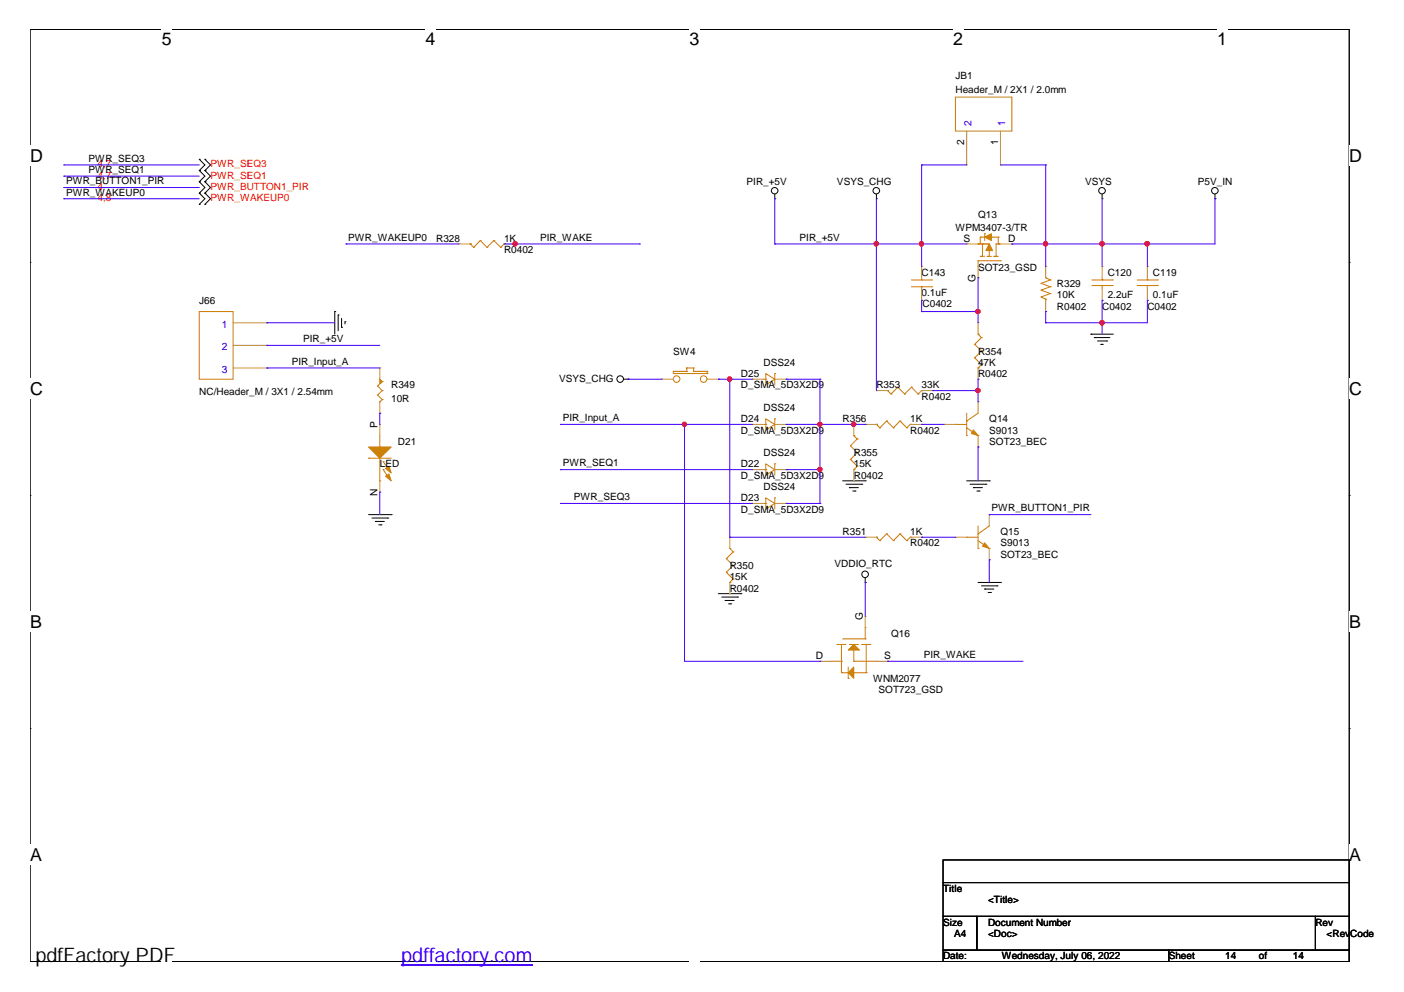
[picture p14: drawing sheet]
<svg xmlns="http://www.w3.org/2000/svg" width="297mm" height="210mm" viewBox="0 0 297 210" stroke-linecap="round" stroke-linejoin="round" font-family="sans-serif">
<defs><g id="words">
<g font-size="4.2">
<text x="7.5" y="203.6">pdfFactory 测试版本创建的</text>
<text x="28.7" y="203.6">PDF文档</text>
</g>
<text font-size="4.2" fill="#00f" x="84.9" y="203.6">pdffactory.com</text>
<g font-size="3.8">
<text x="34.2" y="9.6">5</text>
<text x="90" y="9.6">4</text>
<text x="145.9" y="9.6">3</text>
<text x="201.7" y="9.6">2</text>
<text x="257.5" y="9.6">1</text>
<text x="6.3" y="34.3">D</text>
<text x="285.5" y="34.3">D</text>
<text x="6.3" y="83.5">C</text>
<text x="285.5" y="83.5">C</text>
<text x="6.3" y="132.9">B</text>
<text x="285.5" y="132.9">B</text>
<text x="6.3" y="182.2">A</text>
<text x="285.5" y="182.2">A</text>
<text x="90" y="206.9">4</text>
</g>
<g font-size="2.2" fill="#00c">
<text x="205.5" y="26.6" transform="rotate(-90 205.5 26.6)">2</text>
<text x="212.7" y="26.6" transform="rotate(-90 212.7 26.6)">1</text>
<text x="46.9" y="69.3">1</text>
<text x="46.9" y="74.1">2</text>
<text x="46.9" y="78.9">3</text>
</g>
<g font-size="2.2">
<text x="204" y="30.6" transform="rotate(-90 204 30.6)">2</text>
<text x="211.2" y="30.6" transform="rotate(-90 211.2 30.6)">1</text>
<text x="203.8" y="51.1">S</text>
<text x="213.3" y="51.1">D</text>
<text x="206.4" y="59.7" transform="rotate(-90 206.4 59.7)">G</text>
<text x="79.8" y="90.5" transform="rotate(-90 79.8 90.5)">P</text>
<text x="79.8" y="105" transform="rotate(-90 79.8 105)">N</text>
<text x="182.5" y="131.1" transform="rotate(-90 182.5 131.1)">G</text>
<text x="172.6" y="139.4">D</text>
<text x="187.1" y="139.4">S</text>
</g>
<g font-size="2.1">
<text x="202.1" y="16.8">JB1</text>
<text x="202.1" y="19.7">Header_M / 2X1 / 2.0mm</text>
<text x="18.8" y="34.2">PWR_SEQ3</text>
<text x="14" y="39">PWR_BUTTON1_PIR</text>
<text x="14" y="41.4">PWR_WAKEUP0</text>
<text x="18.8" y="36.6">PWR_SEQ1</text>
<text x="157.9" y="39.2">PIR_+5V</text>
<text x="177.1" y="39.2">VSYS_CHG</text>
<text x="229.6" y="39.2">VSYS</text>
<text x="253.4" y="39.2">P5V_IN</text>
<text x="206.9" y="46.2">Q13</text>
<text x="73.7" y="50.9">PWR_WAKEUP0</text>
<text x="92.3" y="51.2">R328</text>
<text x="106.6" y="51.2">1K</text>
<text x="106.6" y="53.6">R0402</text>
<text x="114.3" y="50.9">PIR_WAKE</text>
<text x="169.2" y="50.9">PIR_+5V</text>
<text x="202.1" y="48.8">WPM3407-3/TR</text>
<text x="195" y="58.3">C143</text>
<text x="206.9" y="57.4">SOT23_GSD</text>
<text x="234.4" y="58.3">C120</text>
<text x="243.9" y="58.3">C119</text>
<text x="42.2" y="64.3">J66</text>
<text x="195" y="62.6">0.1uF</text>
<text x="195.2" y="65">C0402</text>
<text x="223.6" y="60.7">R329</text>
<text x="223.6" y="63.1">10K</text>
<text x="223.6" y="65.5">R0402</text>
<text x="233.2" y="65.5">C0402</text>
<text x="234.4" y="63.1">2.2uF</text>
<text x="242.7" y="65.5">C0402</text>
<text x="243.9" y="63.1">0.1uF</text>
<text x="61.7" y="77.2">PIR_Input_A</text>
<text x="64.1" y="72.4">PIR_+5V</text>
<text x="142.5" y="75">SW4</text>
<text x="161.5" y="77.4">DSS24</text>
<text x="206.9" y="75">R354</text>
<text x="206.9" y="77.4">47K</text>
<text x="42.2" y="83.6">NC/Header_M / 3X1 / 2.54mm</text>
<text x="82.8" y="82.2">R349</text>
<text x="118.3" y="80.8">VSYS_CHG</text>
<text x="156.8" y="79.8">D25</text>
<text x="156.8" y="82.2">D_SMA_5D3X2D9</text>
<text x="185.4" y="82.2">R353</text>
<text x="195" y="82.2">33K</text>
<text x="206.9" y="79.8">R0402</text>
<text x="82.8" y="85.1">10R</text>
<text x="119" y="89.1">PIR_Input_A</text>
<text x="156.8" y="89.4">D24</text>
<text x="161.5" y="87">DSS24</text>
<text x="178.3" y="89.4">R356</text>
<text x="192.6" y="89.4">1K</text>
<text x="195" y="84.6">R0402</text>
<text x="209.3" y="89.4">Q14</text>
<text x="84.2" y="94.1">D21</text>
<text x="156.8" y="91.8">D_SMA_5D3X2D9</text>
<text x="192.6" y="91.8">R0402</text>
<text x="209.3" y="91.8">S9013</text>
<text x="209.3" y="94.1">SOT23_BEC</text>
<text x="80.3" y="98.9">LED</text>
<text x="119" y="98.7">PWR_SEQ1</text>
<text x="156.8" y="98.9">D22</text>
<text x="156.8" y="101.3">D_SMA_5D3X2D9</text>
<text x="161.5" y="96.5">DSS24</text>
<text x="180.6" y="96.5">R355</text>
<text x="180.6" y="98.9">15K</text>
<text x="180.6" y="101.3">R0402</text>
<text x="121.4" y="105.8">PWR_SEQ3</text>
<text x="156.8" y="106.1">D23</text>
<text x="161.5" y="103.7">DSS24</text>
<text x="156.8" y="108.5">D_SMA_5D3X2D9</text>
<text x="178.3" y="113.3">R351</text>
<text x="192.6" y="113.3">1K</text>
<text x="209.8" y="108.2">PWR_BUTTON1_PIR</text>
<text x="211.7" y="113.3">Q15</text>
<text x="176.6" y="119.9">VDDIO_RTC</text>
<text x="192.6" y="115.6">R0402</text>
<text x="211.7" y="115.6">S9013</text>
<text x="211.7" y="118">SOT23_BEC</text>
<text x="154.4" y="120.4">R350</text>
<text x="154.4" y="122.8">15K</text>
<text x="154.4" y="125.2">R0402</text>
<text x="188.5" y="134.7">Q16</text>
<text x="195.5" y="139.2">PIR_WAKE</text>
<text x="184.7" y="144.3">WNM2077</text>
<text x="185.9" y="146.7">SOT723_GSD</text>
<text x="199.5" y="188.7">Title</text>
<text x="209" y="191.1">&lt;Title&gt;</text>
<text x="199.5" y="195.8">Size</text>
<text x="209" y="195.8">Document Number</text>
<text x="278.3" y="195.8">Rev</text>
<text x="199.5" y="203">Date:</text>
<text x="201.9" y="198.2">A4</text>
<text x="209" y="198.2">&lt;Doc&gt;</text>
<text x="211.9" y="203">Wednesday, July 06, 2022</text>
<text x="247.3" y="203">Sheet</text>
<text x="259.2" y="203">14</text>
<text x="266.4" y="203">of</text>
<text x="273.5" y="203">14</text>
<text x="280.7" y="198.2">&lt;RevCode&gt;</text>
</g>
<g font-size="2.1" fill="#f00">
<text x="20.7" y="35.4">4,7</text>
<text x="44.5" y="35.4">PWR_SEQ3</text>
<text x="20.7" y="37.8">4,7</text>
<text x="20.7" y="40.2">4</text>
<text x="44.5" y="37.8">PWR_SEQ1</text>
<text x="44.5" y="40.2">PWR_BUTTON1_PIR</text>
<text x="20.7" y="42.6">4,8</text>
<text x="44.5" y="42.6">PWR_WAKEUP0</text>
</g>
</g></defs>
<path d="M6.3 6.2h279.2v197.3h-279.2z" fill="none" stroke="#000" stroke-width=".21"/>
<g fill="#fff">
<path d="M34.2 6.2h2.2v4.3h-2.2z"/>
<path d="M34.2 203.5h2.2v.1h-2.2z"/>
</g>
<path d="M62.1 6.2h.1M62.1 203.5h.1" fill="none" stroke="#000" stroke-width=".21"/>
<g fill="#fff">
<path d="M90 6.2h2.2v4.3h-2.2z"/>
<path d="M90 203.5h2.2v.1h-2.2z"/>
</g>
<path d="M118 6.2h.1M118 203.5h.1" fill="none" stroke="#000" stroke-width=".21"/>
<g fill="#fff">
<path d="M145.9 6.2h2.1v4.3h-2.1z"/>
<path d="M145.9 203.5h2.1v.1h-2.1z"/>
</g>
<path d="M173.8 6.2h.1M173.8 203.5h.1" fill="none" stroke="#000" stroke-width=".21"/>
<g fill="#fff">
<path d="M201.7 6.2h2.1v4.3h-2.1z"/>
<path d="M201.7 203.5h2.1v.1h-2.1z"/>
</g>
<path d="M229.6 6.2h.1M229.6 203.5h.1" fill="none" stroke="#000" stroke-width=".21"/>
<g fill="#fff">
<path d="M257.5 6.2h2.1v4.3h-2.1z"/>
<path d="M257.5 203.5h2.1v.1h-2.1z"/>
<path d="M6.3 30.9h2.8v4.2h-2.8z"/>
<path d="M285.5 30.9h2.7v4.2h-2.7z"/>
<path d="M6.3 80.2h2.8v4.2h-2.8z"/>
<path d="M285.5 80.2h2.7v4.2h-2.7z"/>
</g>
<path d="M6.3 55.5h.1M285.5 55.5h.1" fill="none" stroke="#000" stroke-width=".21"/>
<g fill="#fff">
<path d="M6.3 129.5h2.6v4.2h-2.6z"/>
<path d="M285.5 129.5h2.5v4.2h-2.5z"/>
</g>
<path d="M6.3 104.8h.1M285.5 104.8h.1" fill="none" stroke="#000" stroke-width=".21"/>
<g fill="#fff">
<path d="M6.3 178.8h2.6v4.2h-2.6z"/>
<path d="M285.5 178.8h2.5v4.2h-2.5z"/>
</g>
<g fill="none" stroke="#000" stroke-width=".21">
<path d="M42.2 38.5h.1M42.2 36.1h.1M42.2 33.7h.1M42.2 36.1l1.1 1.2-1.1 1.2M42.2 38.5l1.1 1.2-1.1 1.2M42.2 33.7l1.1 1.2-1.1 1.2M43.3 38.5h.1M43.3 36.1h.1M43.3 33.7h.1M43.3 36.1l1.2 1.2-1.2 1.2M43.3 38.5l1.2 1.2-1.2 1.2M43.3 33.7l1.2 1.2-1.2 1.2"/>
<path d="M42.2 40.9h.1M42.2 43.2h.1M42.2 40.9l1.1 1.2-1.1 1.1M43.3 40.9h.1M43.3 43.2h.1M43.3 40.9l1.2 1.2-1.2 1.1M163.9 42.1h.1M163.9 41.1v1M185.4 42.1h.1M185.4 41.1v1M233.2 42.1h.1M233.2 41.1v1"/>
<path d="M257 42.1h.1M257 41.1v1M70.8 65.9h.1M70.8 65.9v4.8M71.5 66.6h.1M71.5 66.6v3.4M72.3 69.3h.1M72.3 67.4v1.9M73 68.1h.1M73 68.1v.5M230.8 70.7h.1M230.8 70.7h4.7"/>
<path d="M231.5 71.4h.1M231.5 71.4h3.3M232.2 72.2h1.9M232.9 72.9h.1M232.9 72.9h.5M234.1 72.2h.1M132 80.2h.9M132.9 80.2h.1M78 108.9h4.8M78.7 109.6h3.3M79.4 110.3h.1M79.4 110.3h1.9"/>
<path d="M80.1 111.1h.5M80.6 111.1h.1M82 109.6h.1M82.8 108.9h.1M178.3 101.7h4.7M179 102.5h3.3M179.7 103.2h.1M179.7 103.2h1.9M180.4 103.9h.5M180.9 103.9h.1M182.3 102.5h.1M183 101.7h.1"/>
<path d="M204.5 101.7h4.8M205.2 102.5h3.4M206 103.2h.1M206 103.2h1.9M206.7 103.9h.4M207.1 103.9h.1M208.6 102.5h.1M209.3 101.7h.1M152 125.6h4.8M152.7 126.3h3.3M153.4 127.1h.1M153.4 127.1h1.9"/>
<path d="M154.1 127.8h.5M154.6 127.8h.1M156 126.3h.1M156.8 125.6h.1M183 123.2h.1M183 122.3v.9M206.9 123.2h4.8M207.6 124h3.3M208.3 124.6h.1M208.3 124.6h2M209 125.4h.5M209.5 125.4h.1"/>
<path d="M210.9 124h.1M211.7 123.2h.1M6.3 154.1h.1M285.5 154.1h.1M199.5 182h86v4.7h-86zM199.5 186.7h86v7.2h-86zM199.5 193.9h7.2v7.2h-7.2zM206.7 193.9h71.6v7.2h-71.6zM278.3 193.9h7.2v7.2h-7.2zM199.5 201.1h47.8v2.4h-47.8zM247.3 201.1h38.2v2.4h-38.2z"/>
<circle cx="163.9" cy="40.4" r=".69"/>
<circle cx="185.4" cy="40.4" r=".69"/>
<circle cx="233.2" cy="40.4" r=".69"/>
<circle cx="257" cy="40.4" r=".69"/>
<circle cx="131.2" cy="80.2" r=".7"/>
<circle cx="183" cy="121.5" r=".7"/>
</g>
<g fill="none" stroke="#cc8006" stroke-width=".21">
<path d="M202.1 20.5h12v7.2h-12zM99.5 51.6h.1M99.5 51.6l.7 .7M100.2 52.3h.1M101.6 50.9h.1M101.6 50.9l1.4 1.4M101.6 50.9l-1.4 1.4M103 52.3h.1M104.5 50.9h.1M104.5 50.9l1.4 1.4M104.5 50.9l-1.5 1.4M105.9 52.3h.1"/>
<path d="M106.6 51.6h.1M106.6 51.6l-.7 .7M192.8 59.2h4.3M195 59.2h.1M195 58.8v.4M197.1 59.2h.1M206.9 51.6h.1M206.9 55.2h.1M206.9 51.6h2.4M206.9 55.2v1.2M206.9 55.2h4.8M207.4 54.2h.1"/>
<path d="M207.4 50.2h.1M207.4 51.6h.1M207.4 54.2h.9M207.4 50.2h.9M207.4 50.2v1.4M207.9 51.6h.1M207.9 51.6v2.6M208.3 49.5h.1M208.3 49.5v1.4M208.8 54.2h.1M208.8 54.2h1M209.3 52.8h.1"/>
<path d="M209.3 52.8v1.4M209.8 50.2h.1M209.8 50.2h1.4M210.3 54.2h.1M210.3 54.2h.9M210.7 54.2h.1M210.7 51.6h.1M210.7 51.6h1M210.7 51.6v2.6M211.2 51.6h.1M211.2 50.2h.1M211.2 50.2v1.4"/>
<path d="M211.7 55.2h.1M220.3 60h.1M220.3 60l1.9 .7M221.2 58.8h.1M221.2 58.8l1 .4M222.2 59.2h.1M222.2 59.2l-1.9 .8M231 59.2h4.3M233.2 59.2h.1M233.2 58.8v.4M235.3 59.2h.1M240.6 59.2h4.3"/>
<path d="M242.7 59.2h.1M242.7 58.8v.4M244.9 59.2h.1M42.2 65.9h7.1v14.3h-7.1zM142.5 78.6h.1M142.5 78.6v.5h7.1M142.5 78.6h2.8M145.3 77.9h.1M145.3 78.6h.1M145.3 77.9h1.4M145.3 77.9v.7M146.7 78.6h.1"/>
<path d="M146.7 77.9h.1M146.7 78.6h2.9M146.7 77.9v.7M149.6 79.1h.1M149.6 78.6h.1M149.6 78.6v.5M162 79.1l1.9 1.1-1.9 1.3zM163.9 79.1h.1M163.9 79.1v2.4M192.8 60.7h4.3M195 60.7h.1M195 60.7v.4"/>
<path d="M197.1 60.7h.1M206.2 72.9h.1M206.2 75.7h.1M206.2 72.9l1.4 1.4M206.2 75.7l1.4 1.4M206.9 77.9h.1M206.9 70.7h.1M206.9 70.7l.7 .7M207.6 71.4h.1M207.6 74.3h.1M207.6 77.1h.1M207.6 71.4l-1.4 1.5"/>
<path d="M207.6 74.3l-1.4 1.4M207.6 77.1l-.7 .8M220.3 62.8h.1M220.3 61.4h.1M220.3 62.8l.9 .5M220.3 61.4l1.9 .7M221.2 63.3h.1M221.2 63.3v.3M222.2 62.1h.1M222.2 60.7h.1M222.2 62.1l-1.9 .7M222.2 60.7l-1.9 .7"/>
<path d="M231 60.4h4.3M233.2 60.4h.1M233.2 60.4v.7M235.3 60.4h.1M240.6 60.4h4.3M242.7 60.4h.1M242.7 60.4v.7M244.9 60.4h.1M78 97h.1M78 97h4.8M79.9 81.7h.1M79.9 83.6h.1"/>
<path d="M79.9 81.7l1 .9M79.9 83.6l1 1M80.3 85h.1M80.3 94.6h.1M80.3 80.2l.6 .5M80.3 92.2v2.4M80.3 97v4.7M80.9 80.7h.1M80.9 82.6h.1M80.9 84.6h.1M80.9 80.7l-1 1M80.9 82.6l-1 1"/>
<path d="M80.9 84.6l-.6 .4M81.1 97.7h.1M81.1 99.4h.1M81.1 97.7l1.4 2.1M81.1 99.4l1.4 2.1M161.5 99.4h.5M161.5 80.2h.5M161.5 89.8h.5M162 98.1l1.9 1.3-1.9 1.2zM162 99.4h.1M162 80.2h.1M162 88.6l1.9 1.2-1.9 1.2z"/>
<path d="M162 89.8h.1M163.9 98.1h.1M163.9 88.6h.1M163.9 88.6v2.4M163.9 98.1v2.5M179.9 94.3h.1M179.9 97.2h.1M179.9 94.3l1.5 1.5M179.9 97.2l1.5 1.5M180.6 99.4h.1M180.6 92.2h.1M180.6 92.2l.8 .7"/>
<path d="M181.4 92.9h.1M181.4 95.8h.1M181.4 98.7h.1M181.4 92.9l-1.5 1.4M181.4 95.8l-1.5 1.4M181.4 98.7l-.8 .7M185.4 89.8h.1M185.4 89.8l.7 .7M186.1 90.5h.1M187.6 89.1h.1M187.6 89.1l1.4 1.4M187.6 89.1l-1.5 1.4"/>
<path d="M187.8 82.6h.1M187.8 82.6l.7 .8M188.5 83.4h.1M189 90.5h.1M189.9 81.9h.1M189.9 81.9l-1.4 1.5M189.9 81.9l1.5 1.5M190.4 89.1h.1M190.4 89.1l1.5 1.4M190.4 89.1l-1.4 1.4M191.4 83.4h.1M191.9 90.5h.1"/>
<path d="M192.6 89.8h.1M192.6 89.8l-.7 .7M192.8 81.9h.1M192.8 81.9l1.5 1.5M192.8 81.9l-1.4 1.5M194.3 83.4h.1M195 82.6h.1M195 82.6l-.7 .8M202.1 89.8h.1M202.1 89.8h2.4M204.5 89.1h.1M204.5 92.2h.1"/>
<path d="M204.5 90.5l2.4 1.7M204.5 87.4v4.8M206.9 92.2h.1M206.9 87.4l-2.4 1.7M80.3 101.7h.1M153.7 118.2h.1M153.7 118.2l1.4 1.4M154.4 116h.1M154.4 116l.7 .8M155.1 116.8h.1M155.1 119.6h.1M155.1 116.8l-1.4 1.4"/>
<path d="M155.1 119.6l-1.4 1.5M161.5 106.5h.5M162 105.3l1.9 1.2-1.9 1.2zM162 106.5h.1M163.9 105.3h.1M163.9 105.3v2.4M185.4 113.7h.1M185.4 113.7l.7 .7M186.1 114.4h.1M187.6 113h.1M187.6 113l1.4 1.4M187.6 113l-1.5 1.4"/>
<path d="M189 114.4h.1M190.4 113h.1M190.4 113l1.5 1.4M190.4 113l-1.4 1.4M191.9 114.4h.1M192.6 113.7h.1M192.6 113.7l-.7 .7M204.5 113.7h.1M204.5 113.7h2.4M206.9 113h.1M206.9 116h.1M206.9 111.3v4.7"/>
<path d="M206.9 114.4l2.4 1.6M209.3 116h.1M209.3 111.3l-2.4 1.7M153.7 121.1h.1M153.7 121.1l1.4 1.4M154.4 123.2h.1M155.1 122.5h.1M155.1 122.5l-.7 .7M175.9 139.9h2.1M177.1 136.4h.1M177.1 136.4h1.9M178 136.4h.1"/>
<path d="M178 139.9h.1M178 136.4v5.9M178.3 135.2h4.7M179.7 136.4h.1M179.7 136.4h1.9M180.6 139.9h.1M180.6 139.9h4.8M180.6 137.6v2.3M182.3 136.4h.1M182.3 136.4h1.9M183 135.2h.1M183 132.8h.1"/>
<path d="M183 132.8v2.4M183.3 136.4v5.9M185.4 139.9h.1M178 142.3h.1M178 142.3h1.5M179.5 143.5h.1M179.5 141.2v2.3M180.6 142.3h.1M180.6 142.3h2.7M183.3 142.3h.1"/>
<circle cx="143.1" cy="80.2" r=".7"/>
<circle cx="148.9" cy="80.2" r=".7"/>
</g>
<g fill="#cc8006" stroke="#cc8006" stroke-width=".21">
<path d="M208.3 50.2l1.5-.7v1.4z" fill-rule="evenodd"/>
<path d="M209.3 51.6l.7 1.4h-1.4z" fill-rule="evenodd"/>
<path d="M80.3 80.2l.6 .5-.6 .5 .6-.5-.6 .5z" fill-rule="evenodd"/>
<path d="M78 94.6h4.8l-2.5 2.4z" fill-rule="evenodd"/>
<path d="M81.6 99.1l.7-.4 .5 1.4z" fill-rule="evenodd"/>
<path d="M81.6 100.8l.7-.5 .5 1.4z" fill-rule="evenodd"/>
<path d="M208.3 114.9l1 1.1-1.4-.4z" fill-rule="evenodd"/>
<path d="M180.6 136.4l1.2 1.2h-2.3z" fill-rule="evenodd"/>
<path d="M180.6 141.2v2.3l-1.1-1.2z" fill-rule="evenodd"/>
<path d="M206 91l.9 1.2-1.4-.5z" fill-rule="evenodd"/>
</g>
<g fill="none" stroke="#a84" stroke-width=".21">
<path d="M204.5 34.9h.1M204.5 27.7v7.2M211.7 34.9h.1M211.7 27.7v7.2M97.1 51.6h.1M97.1 51.6h2.4M106.6 51.6h2.4M109 51.6h.1M195 56.4h.1M195 56.4v2.4M204.5 51.6h.1M204.5 51.6h2.4"/>
<path d="M206.9 58.8h.1M206.9 56.4v2.4M211.7 51.6h2.4M214.1 51.6h.1M221.2 56.4h.1M221.2 56.4v2.4M233.2 56.4h.1M233.2 56.4v2.4M242.7 56.4h.1M242.7 56.4v2.4M49.3 68.3h7.2M49.3 77.9h7.2"/>
<path d="M49.3 73.1h7.2M56.5 68.3h.1M56.5 77.9h.1M56.5 73.1h.1M80.3 77.9h.1M80.3 77.9v2.3M195 63.6h.1M195 61.1v2.5M206.9 68.3h.1M206.9 68.3v2.4M206.9 77.9v2.3M221.2 65.9h.1"/>
<path d="M221.2 63.6v2.3M233.2 63.6h.1M233.2 61.1v2.5M242.7 63.6h.1M242.7 61.1v2.5M80.3 87.4h.1M80.3 89.8h.1M80.3 85v2.4M80.3 89.8v2.4M140 80.2h.1M140 80.2h2.5M149.6 80.2h2.4"/>
<path d="M152 80.2h.1M159.2 99.4h.1M159.2 80.2h.1M159.2 89.8h.1M159.2 99.4h2.3M159.2 80.2h2.3M159.2 89.8h2.3M163.9 99.4h2.4M163.9 80.2h2.4M163.9 89.8h2.4M166.3 99.4h.1M166.3 80.2h.1"/>
<path d="M166.3 89.8h.1M180.6 89.8h.1M180.6 89.8v2.4M180.6 99.4v2.3M183 89.8h.1M183 89.8h2.4M185.4 82.6h.1M185.4 82.6h2.4M192.6 89.8h2.4M195 89.8h.1M195 82.6h2.4M197.4 82.6h.1"/>
<path d="M199.7 89.8h.1M199.7 89.8h2.4M206.9 80.2h.1M206.9 85h.1M206.9 94.6h.1M206.9 85v2.4M206.9 92.2v2.4M80.3 104.1h.1M80.3 101.7v2.4M154.4 113.7h.1M154.4 113.7v2.3M159.2 106.5h.1"/>
<path d="M159.2 106.5h2.3M163.9 106.5h2.4M166.3 106.5h.1M180.6 101.7h.1M183 113.7h.1M183 113.7h2.4M192.6 113.7h2.4M195 113.7h.1M202.1 113.7h.1M202.1 113.7h2.4M209.3 108.9h.1M209.3 118.5h.1"/>
<path d="M209.3 108.9v2.4M209.3 116v2.5M154.4 125.6h.1M154.4 123.2v2.4M173.5 139.9h.1M173.5 139.9h2.4M183 130.4h.1M183 130.4v2.4M185.4 139.9h2.4M187.8 139.9h.1"/>
</g>
<g fill="none" stroke="#4200ff" stroke-width=".21">
<path d="M13.5 37.3h.1M13.5 39.7h.1M13.5 34.9h.1M13.5 37.3h28.7M13.5 39.7h28.7M13.5 34.9h28.7M195 34.9h.1M195 34.9v21.5M195 34.9h9.5M211.7 34.9h9.5M221.2 34.9h.1M221.2 34.9v21.5"/>
<path d="M13.5 42.1h.1M13.5 42.1h28.7M73.2 51.6h.1M73.2 51.6h23.9M106.6 51.6h28.7M109 51.6h.1M135.3 51.6h.1M163.9 42.1h.1M163.9 51.6h.1M163.9 51.6h40.6M163.9 42.1v9.5M185.4 51.6h.1"/>
<path d="M185.4 42.1v40.5M195 51.6h.1M206.9 58.8h.1M206.9 58.8v9.5M214.1 51.6h.1M221.2 51.6h.1M233.2 51.6h.1M233.2 42.1v14.3M242.7 51.6h.1M242.7 51.6v4.8M257 42.1h.1M257 42.1v9.5h-42.9"/>
<path d="M56.5 68.3h.1M56.5 73.1h.1M56.5 77.9h.1M56.5 68.3h14.3M56.5 73.1h23.8M56.5 77.9h23.8M195 63.6h.1M195 65.9h.1M195 63.6v2.3M195 65.9h11.9M206.9 65.9h.1M221.2 65.9h.1"/>
<path d="M221.2 68.3h.1M221.2 65.9v2.4M233.2 63.6h.1M233.2 68.3h.1M233.2 63.6v7.1M242.7 63.6h.1M242.7 63.6v4.7h-21.5M80.3 87.4h.1M80.3 87.4v2.4M118.6 89.8h.1M118.6 99.4h.1M118.6 89.8h40.6"/>
<path d="M118.6 99.4h40.6M132.9 80.2h.1M132.9 80.2h7.1M144.8 89.8h.1M144.8 89.8v50.1h28.7M152 80.2h.1M152 80.2h7.2M154.4 80.2h.1M154.4 80.2v33.5M166.3 80.2h.1M166.3 89.8h.1M166.3 99.4h.1"/>
<path d="M166.3 80.2h7.2M166.3 89.8h16.7M166.3 99.4h7.2M173.5 80.2h.1M173.5 89.8h.1M173.5 80.2v26.3M180.6 89.8h.1M183 89.8h.1M195 89.8h.1M195 89.8h4.7M197.4 82.6h.1M197.4 82.6h9.5"/>
<path d="M206.9 80.2h.1M206.9 82.6h.1M206.9 94.6h.1M206.9 80.2v4.8M206.9 94.6v7.1M80.3 104.1h.1M80.3 104.1v4.8M118.6 106.5h.1M118.6 106.5h40.6M154.4 113.7h.1M154.4 113.7h28.6M166.3 106.5h.1"/>
<path d="M166.3 106.5h7.2M173.5 106.5h.1M195 113.7h.1M195 113.7h7.1M209.3 108.9h.1M209.3 118.5h.1M209.3 108.9h21.5M209.3 118.5v4.7M173.5 139.9h.1M183 123.2h.1M183 123.2v7.2M187.8 139.9h.1"/>
<path d="M187.8 139.9h28.7"/>
</g>
<g fill="#f00" stroke="#f00" stroke-width=".21">
<circle cx="185.4" cy="51.6" r=".46"/>
<circle cx="194.9" cy="51.6" r=".47"/>
<circle cx="221.2" cy="51.6" r=".46"/>
<circle cx="233.1" cy="51.6" r=".46"/>
<circle cx="242.7" cy="51.6" r=".47"/>
<circle cx="206.9" cy="65.9" r=".46"/>
<circle cx="233.1" cy="68.3" r=".46"/>
<circle cx="154.3" cy="80.2" r=".46"/>
<circle cx="206.9" cy="82.6" r=".46"/>
<circle cx="144.8" cy="89.8" r=".45"/>
<circle cx="173.5" cy="89.8" r=".45"/>
<circle cx="180.6" cy="89.8" r=".45"/>
<circle cx="109" cy="51.6" r=".46"/>
<circle cx="173.4" cy="99.3" r=".46"/>
</g>
<path d="M84.9 204.1h27.8" fill="none" stroke="#00f" stroke-width=".21"/>
<use href="#words"/>
</svg>
